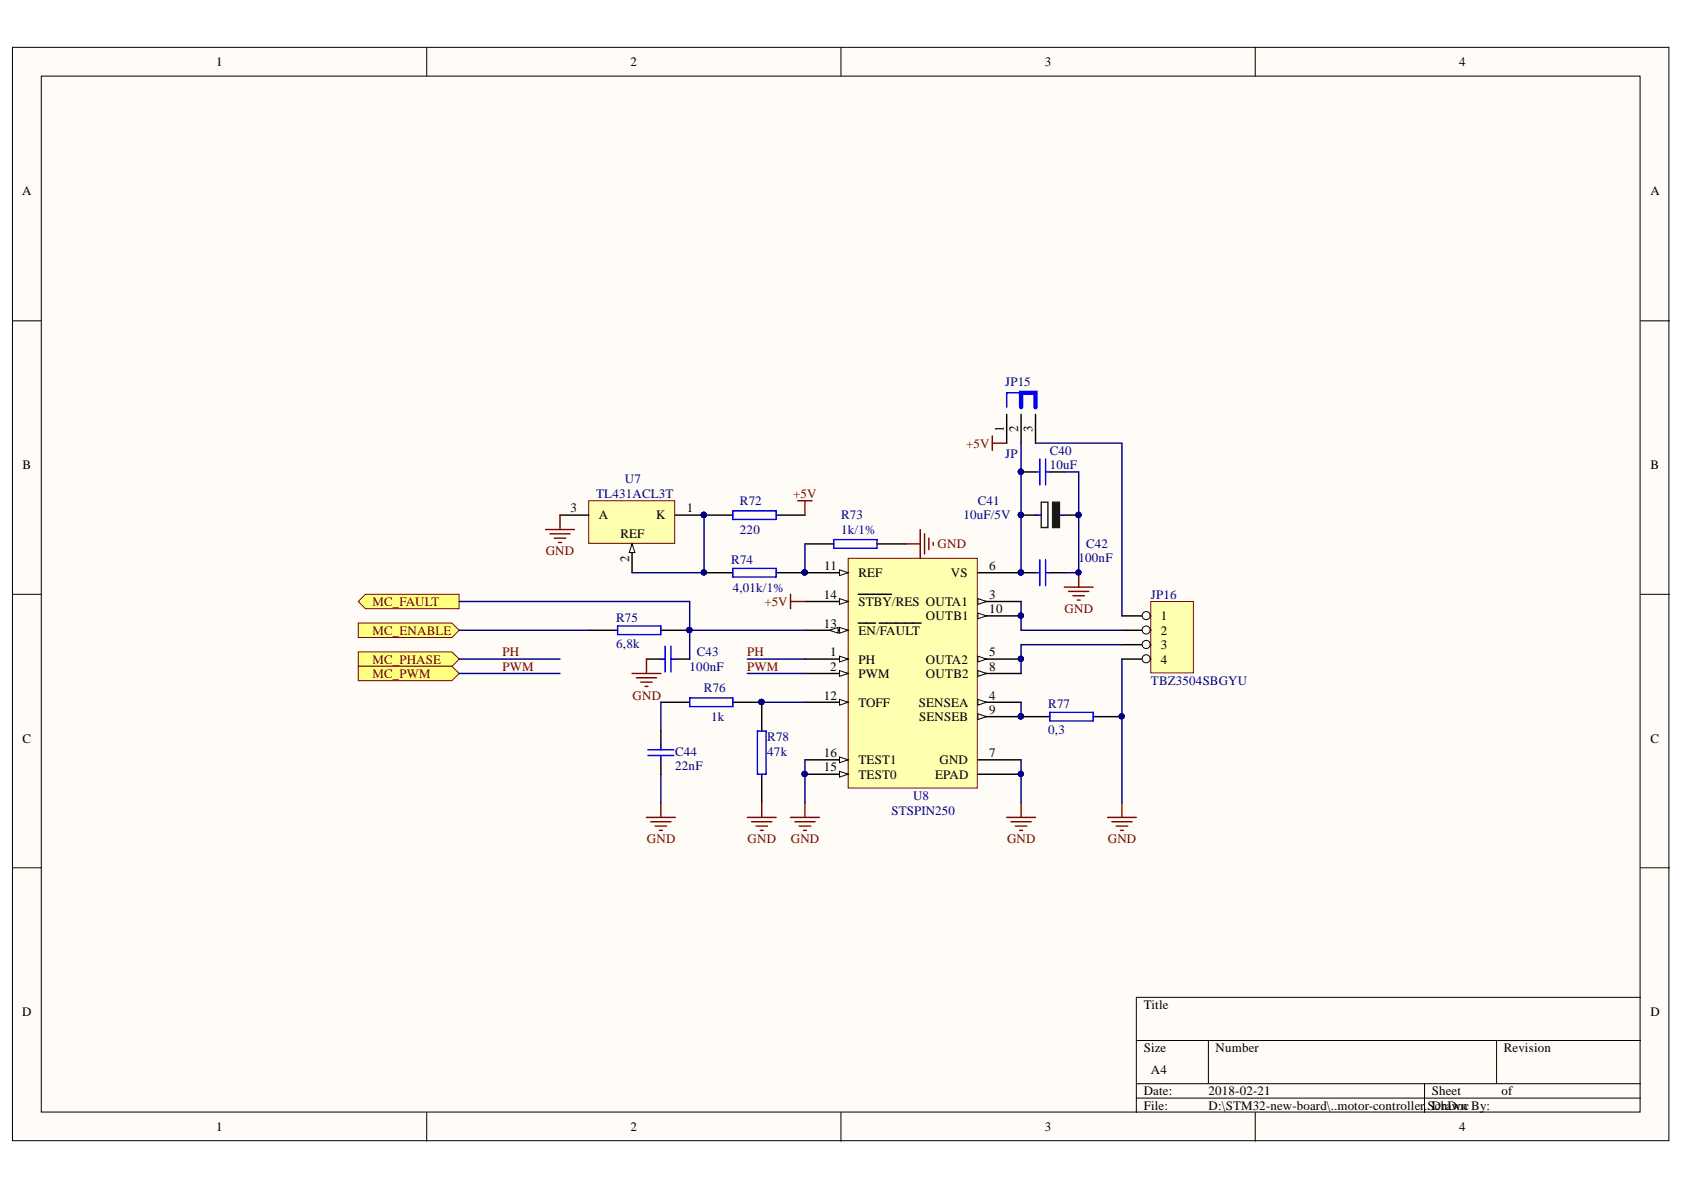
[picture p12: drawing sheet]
<svg xmlns="http://www.w3.org/2000/svg" width="297mm" height="210mm" viewBox="0 0 297 210" stroke-linecap="round" stroke-linejoin="round" font-family="sans-serif">
<defs><g id="words">
<g font-size="2.3">
<text x="38.1" y="11.7">1</text>
<text x="111.2" y="11.7">2</text>
<text x="184.3" y="11.7">3</text>
<text x="257.4" y="11.7">4</text>
<text x="3.9" y="34.5">A</text>
<text x="291.1" y="34.5">A</text>
<text x="177" y="76.2" transform="rotate(-90 177 76.2)">1</text>
<text x="179.6" y="76.2" transform="rotate(-90 179.6 76.2)">2</text>
<text x="182.1" y="76.2" transform="rotate(-90 182.1 76.2)">3</text>
<text x="4" y="82.7">B</text>
<text x="291.1" y="82.7">B</text>
<text x="100.7" y="90.3">3</text>
<text x="105.6" y="91.6">A</text>
<text x="109.5" y="94.9">REF</text>
<text x="115.7" y="91.6">K</text>
<text x="121.1" y="90.3">1</text>
<text x="111" y="99.1" transform="rotate(-90 111 99.1)">2</text>
<text x="145.4" y="100.5">11</text>
<text x="151.4" y="101.8">REF</text>
<text x="167.7" y="101.8">VS</text>
<text x="174.5" y="100.5">6</text>
<text x="145.3" y="105.6">14</text>
<text x="151.4" y="106.9">STBY/RES OUTA1</text>
<text x="174.5" y="105.6">3</text>
<text x="145.3" y="110.7">13</text>
<text x="151.4" y="112">EN/FAULT</text>
<text x="163.3" y="109.4">OUTB1</text>
<text x="174.5" y="108.2">10</text>
<text x="204.8" y="109.4">1</text>
<text x="204.8" y="112">2</text>
<text x="146.4" y="115.8">1</text>
<text x="146.4" y="118.3">2</text>
<text x="151.4" y="117.1">PH</text>
<text x="151.4" y="119.6">PWM</text>
<text x="163.3" y="117.1">OUTA2</text>
<text x="163.3" y="119.6">OUTB2</text>
<text x="174.5" y="115.8">5</text>
<text x="174.5" y="118.3">8</text>
<text x="204.8" y="114.5">3</text>
<text x="204.8" y="117.1">4</text>
<text x="145.3" y="123.4">12</text>
<text x="151.4" y="124.7">TOFF</text>
<text x="162.1" y="124.7">SENSEA</text>
<text x="174.5" y="123.4">4</text>
<text x="174.5" y="125.9">9</text>
<text x="4" y="131">C</text>
<text x="162.2" y="127.2">SENSEB</text>
<text x="291.1" y="131">C</text>
<text x="145.3" y="133.5">16</text>
<text x="145.3" y="136.1">15</text>
<text x="151.4" y="134.8">TEST1</text>
<text x="151.4" y="137.3">TEST0</text>
<text x="164.9" y="137.3">EPAD</text>
<text x="165.7" y="134.8">GND</text>
<text x="174.5" y="133.5">7</text>
<text x="3.9" y="179.3">D</text>
<text x="201.7" y="178">Title</text>
<text x="291.1" y="179.3">D</text>
<text x="201.7" y="185.6">Size</text>
<text x="214.4" y="185.6">Number</text>
<text x="265.3" y="185.6">Revision</text>
<text x="203" y="189.4">A4</text>
<text x="201.7" y="193.2">Date:</text>
<text x="201.7" y="195.7">File:</text>
<text x="213.2" y="193.2">2018-02-21</text>
<text x="213.2" y="195.7">D:\STM32-new-board\..motor-controller.SchDocBy:</text>
<text x="252.6" y="193.2">Sheet</text>
<text x="252.6" y="195.7">Drawn</text>
<text x="264.9" y="193.2">of</text>
<text x="38.1" y="199.5">1</text>
<text x="111.2" y="199.5">2</text>
<text x="184.3" y="199.5">3</text>
<text x="257.4" y="199.5">4</text>
</g>
<g font-size="2.3" fill="#000080">
<text x="177.3" y="68">JP15</text>
<text x="177.3" y="80.7">JP</text>
<text x="185.2" y="80.2">C40</text>
<text x="185.2" y="82.7">10uF</text>
<text x="105.1" y="87.8">TL431ACL3T</text>
<text x="110.2" y="85.3">U7</text>
<text x="130.5" y="89.1">R72</text>
<text x="172.5" y="89.1">C41</text>
<text x="130.5" y="94.1">220</text>
<text x="148.4" y="91.6">R73</text>
<text x="148.4" y="94.1">1k/1%</text>
<text x="169.9" y="91.6">10uF/5V</text>
<text x="129" y="99.5">R74</text>
<text x="190.2" y="99.2">100nF</text>
<text x="191.6" y="96.7">C42</text>
<text x="129.2" y="104.4">4,01k/1%</text>
<text x="203" y="105.6">JP16</text>
<text x="108.7" y="109.7">R75</text>
<text x="108.7" y="114.3">6,8k</text>
<text x="121.6" y="118.3">100nF</text>
<text x="122.9" y="115.8">C43</text>
<text x="124.2" y="122.1">R76</text>
<text x="184.9" y="124.9">R77</text>
<text x="203" y="120.9">TBZ3504SBGYU</text>
<text x="125.4" y="127.2">1k</text>
<text x="135.3" y="130.7">R78</text>
<text x="184.9" y="129.5">0,3</text>
<text x="119.1" y="133.3">C44</text>
<text x="119.1" y="135.8">22nF</text>
<text x="135.3" y="133.3">47k</text>
<text x="157.2" y="143.7">STSPIN250</text>
<text x="161.1" y="141.1">U8</text>
</g>
<g font-size="2.3" fill="#800000">
<text x="170.4" y="78.9">+5V</text>
<text x="139.9" y="87.8">+5V</text>
<text x="96.3" y="98">GND</text>
<text x="165.4" y="96.7">GND</text>
<text x="65.7" y="106.9">MC_FAULT</text>
<text x="134.8" y="106.9">+5V</text>
<text x="65.7" y="112">MC_ENABLE</text>
<text x="187.8" y="108.2">GND</text>
<text x="65.7" y="117.1">MC_PHASE</text>
<text x="65.7" y="119.6">MC_PWM</text>
<text x="88.6" y="115.8">PH</text>
<text x="88.6" y="118.3">PWM</text>
<text x="131.8" y="115.8">PH</text>
<text x="131.8" y="118.3">PWM</text>
<text x="111.6" y="123.4">GND</text>
<text x="114.1" y="148.7">GND</text>
<text x="131.9" y="148.7">GND</text>
<text x="139.5" y="148.7">GND</text>
<text x="177.6" y="148.7">GND</text>
<text x="195.4" y="148.7">GND</text>
</g>
</g></defs>
<g fill="#fffcf8" stroke="#000" stroke-width=".18">
<path d="M2.2 8.3h292.2v192.9h-292.2z"/>
<path d="M7.3 13.4h282v182.8h-282z"/>
</g>
<g fill="none" stroke="#000" stroke-width=".18">
<path d="M75.3 8.3v5.1M148.3 8.3v5.1M221.4 8.3v5.1M2.2 56.6h5.1M289.4 56.6h5.1M2.2 104.8h5.1M289.4 104.8h5.1M2.2 153.1h5.1M289.4 153.1h5.1M289.4 175.9h-89v20.3M75.3 196.2v5.1M148.3 196.2v5.1"/>
<path d="M200.4 183.5h89M200.4 191.2h89M200.4 193.7h89M213.1 183.5v7.7M221.4 196.2v5.1M251.3 191.2v5M264 183.5v7.7"/>
</g>
<path d="M149.6 98.5h22.8v40.5h-22.8z" fill="#ffffb0" stroke="#800000" stroke-width=".18"/>
<path d="M172.5 106.1h7.6" fill="none" stroke="#000" stroke-width=".25"/>
<path d="M172.5 105.6l1.5 .5-1.5 .5z" fill="#fffcf8"/>
<path d="M172.5 105.6l1.5 .5-1.5 .5z" fill="none" stroke="#000" stroke-width=".18"/>
<path d="M172.5 108.6h7.6" fill="none" stroke="#000" stroke-width=".25"/>
<path d="M172.5 108.1l1.5 .5-1.5 .5z" fill="#fffcf8"/>
<path d="M172.5 108.1l1.5 .5-1.5 .5z" fill="none" stroke="#000" stroke-width=".18"/>
<circle cx="180.1" cy="108.6" r=".46" fill="#000080" stroke="#000080" stroke-width=".18"/>
<path d="M172.5 116.3h7.6" fill="none" stroke="#000" stroke-width=".25"/>
<path d="M172.5 115.7l1.5 .6-1.5 .5z" fill="#fffcf8"/>
<path d="M172.5 115.7l1.5 .6-1.5 .5z" fill="none" stroke="#000" stroke-width=".18"/>
<circle cx="180.1" cy="116.2" r=".46" fill="#000080" stroke="#000080" stroke-width=".18"/>
<path d="M172.5 118.8h7.6" fill="none" stroke="#000" stroke-width=".25"/>
<path d="M172.5 118.3l1.5 .5-1.5 .5z" fill="#fffcf8"/>
<path d="M172.5 118.3l1.5 .5-1.5 .5z" fill="none" stroke="#000" stroke-width=".18"/>
<path d="M172.5 123.9h7.6" fill="none" stroke="#000" stroke-width=".25"/>
<path d="M172.5 123.4l1.5 .5-1.5 .5z" fill="#fffcf8"/>
<path d="M172.5 123.4l1.5 .5-1.5 .5z" fill="none" stroke="#000" stroke-width=".18"/>
<path d="M172.5 126.4h7.6" fill="none" stroke="#000" stroke-width=".25"/>
<path d="M172.5 125.9l1.5 .5-1.5 .5z" fill="#fffcf8"/>
<path d="M172.5 125.9l1.5 .5-1.5 .5z" fill="none" stroke="#000" stroke-width=".18"/>
<g fill="#000080" stroke="#000080" stroke-width=".18">
<circle cx="180.1" cy="126.4" r=".46"/>
<circle cx="180.1" cy="101" r=".46"/>
</g>
<path d="M142 111.2h7.6M172.5 101h7.6" fill="none" stroke="#000" stroke-width=".25"/>
<path d="M148.1 110.7l1.5 .5-1.5 .5z" fill="#fffcf8"/>
<path d="M148.1 110.7l1.5 .5-1.5 .5z" fill="none" stroke="#000" stroke-width=".18"/>
<path d="M146.3 111.2l1.5-.5v1z" fill="#fffcf8"/>
<path d="M146.3 111.2l1.5-.5v1z" fill="none" stroke="#000" stroke-width=".18"/>
<path d="M142 116.3h7.6M151.4 109.9h3M155.1 109.9h7.4" fill="none" stroke="#000" stroke-width=".25"/>
<path d="M148.1 115.7l1.5 .6-1.5 .5z" fill="#fffcf8"/>
<path d="M148.1 115.7l1.5 .6-1.5 .5z" fill="none" stroke="#000" stroke-width=".18"/>
<path d="M142 118.8h7.6" fill="none" stroke="#000" stroke-width=".25"/>
<path d="M148.1 118.3l1.5 .5-1.5 .5z" fill="#fffcf8"/>
<path d="M148.1 118.3l1.5 .5-1.5 .5z" fill="none" stroke="#000" stroke-width=".18"/>
<path d="M142 123.9h7.6" fill="none" stroke="#000" stroke-width=".25"/>
<path d="M148.1 123.4l1.5 .5-1.5 .5z" fill="#fffcf8"/>
<path d="M148.1 123.4l1.5 .5-1.5 .5z" fill="none" stroke="#000" stroke-width=".18"/>
<path d="M142 134h7.6" fill="none" stroke="#000" stroke-width=".25"/>
<path d="M148.1 133.5l1.5 .5-1.5 .5z" fill="#fffcf8"/>
<path d="M148.1 133.5l1.5 .5-1.5 .5z" fill="none" stroke="#000" stroke-width=".18"/>
<path d="M142 136.6h7.6" fill="none" stroke="#000" stroke-width=".25"/>
<path d="M148.1 136.1l1.5 .5-1.5 .5z" fill="#fffcf8"/>
<path d="M148.1 136.1l1.5 .5-1.5 .5z" fill="none" stroke="#000" stroke-width=".18"/>
<circle cx="141.9" cy="136.5" r=".46" fill="#000080" stroke="#000080" stroke-width=".18"/>
<path d="M142 101h7.6" fill="none" stroke="#000" stroke-width=".25"/>
<path d="M148.1 100.5l1.5 .5-1.5 .5z" fill="#fffcf8"/>
<path d="M148.1 100.5l1.5 .5-1.5 .5z" fill="none" stroke="#000" stroke-width=".18"/>
<circle cx="141.9" cy="101" r=".46" fill="#000080" stroke="#000080" stroke-width=".18"/>
<path d="M142 106.1h7.6M172.5 134h7.6" fill="none" stroke="#000" stroke-width=".25"/>
<path d="M148.1 105.6l1.5 .5-1.5 .5z" fill="#fffcf8"/>
<path d="M148.1 105.6l1.5 .5-1.5 .5z" fill="none" stroke="#000" stroke-width=".18"/>
<path d="M151.4 104.8h5.9M116.6 123.9h5.1M116.6 128.9v2.6M116.6 134v2.6M129.3 123.9h5.1v5M134.4 136.6v5M172.5 136.6h7.6M180.1 126.4h5.1M192.8 126.4h5.1" fill="none" stroke="#000" stroke-width=".25"/>
<g fill="#000080" stroke="#000080" stroke-width=".18">
<circle cx="180.1" cy="136.5" r=".46"/>
<circle cx="180.1" cy="108.6" r=".46"/>
<circle cx="180.1" cy="116.2" r=".46"/>
<circle cx="180.1" cy="126.4" r=".46"/>
<circle cx="180.1" cy="101" r=".46"/>
<circle cx="141.9" cy="136.5" r=".46"/>
<circle cx="141.9" cy="101" r=".46"/>
<circle cx="197.8" cy="126.4" r=".46"/>
<circle cx="134.3" cy="123.8" r=".46"/>
</g>
<g fill="none" stroke="#800000" stroke-width=".25">
<path d="M114 144.2h5.1M114.8 144.9h3.5M115.6 145.7h2M116.3 146.5h.5M116.6 141.6v2.6M131.8 144.2h5.1M132.6 144.9h3.5M133.3 145.7h2.1M134.1 146.5h.5M134.4 141.6v2.6M139.4 144.2h5.1M140.2 144.9h3.6"/>
<path d="M141 145.7h2M141.7 146.5h.5M142 141.6v2.6M177.6 144.2h5M178.3 144.9h3.6M179.1 145.7h2M179.9 146.5h.5M180.1 141.6v2.6M195.4 144.2h5M196.1 144.9h3.6M196.9 145.7h2M197.6 146.5h.6"/>
<path d="M197.9 141.6v2.6"/>
</g>
<path d="M114.3 133.3h4.6M114.3 132.2h4.6M116.6 131.5v.7M116.6 133.3v.7M121.7 123.1h7.6v1.5h-7.6zM133.6 128.9h1.5v7.7h-1.5zM185.2 125.6h7.6v1.6h-7.6z" fill="none" stroke="#00f" stroke-width=".25"/>
<path d="M203 106.1h7.5v12.6h-7.5z" fill="#ffffb0" stroke="#800000" stroke-width=".18"/>
<path d="M197.9 108.6h5.1" fill="none" stroke="#000" stroke-width=".25"/>
<circle cx="202.2" cy="108.6" r=".71" fill="#fffcf8" stroke="#000" stroke-width=".18"/>
<path d="M197.9 111.2h5.1" fill="none" stroke="#000" stroke-width=".25"/>
<circle cx="202.2" cy="111.1" r=".71" fill="#fffcf8" stroke="#000" stroke-width=".18"/>
<path d="M197.9 113.7h5.1" fill="none" stroke="#000" stroke-width=".25"/>
<circle cx="202.2" cy="113.7" r=".72" fill="#fffcf8" stroke="#000" stroke-width=".18"/>
<path d="M197.9 116.3h5.1" fill="none" stroke="#000" stroke-width=".25"/>
<circle cx="202.2" cy="116.2" r=".71" fill="#fffcf8" stroke="#000" stroke-width=".18"/>
<path d="M177.6 73.1v5.1M180.1 73.1v5.1M182.6 73.1v5.1" fill="none" stroke="#000" stroke-width=".25"/>
<path d="M180.1 70.6v1.2" fill="none" stroke="#00f" stroke-width=".18"/>
<path d="M180.1 71.8v-2.5h2.5v2.5" fill="none" stroke="#00f" stroke-width=".76"/>
<path d="M180.1 69.3h-2.5v2.5" fill="none" stroke="#00f" stroke-width=".25"/>
<path d="M175 76.9v2.5M175 78.2h2.6" fill="none" stroke="#800000" stroke-width=".25"/>
<path d="M103.8 88.3h15.2v7.5h-15.2z" fill="#ffffb0" stroke="#800000" stroke-width=".18"/>
<path d="M111.5 95.9v5.1M119.1 90.9h5.1" fill="none" stroke="#000" stroke-width=".25"/>
<circle cx="124.1" cy="90.8" r=".46" fill="#000080" stroke="#000080" stroke-width=".18"/>
<path d="M111.5 95.9l.5 1.6h-1z" fill="#fffcf8"/>
<path d="M111.5 95.9l.5 1.6h-1z" fill="none" stroke="#000" stroke-width=".18"/>
<path d="M98.8 90.9h5.1M124.2 90.9h5.1M136.9 90.9h5.1M142 95.9h5.1M154.7 95.9h5.1M103.9 111.2h5M114 116.3h2.6M116.6 111.2h5.1M119.1 116.3h2.6M124.2 101h5.1M136.9 101h5.1" fill="none" stroke="#000" stroke-width=".25"/>
<g fill="#000080" stroke="#000080" stroke-width=".18">
<circle cx="124.1" cy="90.8" r=".46"/>
<circle cx="141.9" cy="101" r=".46"/>
<circle cx="124.1" cy="101" r=".46"/>
<circle cx="121.6" cy="111.1" r=".46"/>
</g>
<path d="M129.3 90.1h7.6v1.5h-7.6zM147.1 95.2h7.6v1.5h-7.6zM108.9 110.4h7.7v1.5h-7.7zM116.6 116.3h.7M117.3 114v4.5M118.3 116.3h.8M118.3 114v4.5M129.3 100.3h7.6v1.5h-7.6z" fill="none" stroke="#00f" stroke-width=".25"/>
<g fill="none" stroke="#800000" stroke-width=".25">
<path d="M96.2 93.4h5.1M97 94.2h3.6M97.8 94.9h2M98.5 95.7h.5M98.8 90.9v2.5M140.7 88.3h2.6M142 88.3v2.6M159.8 95.9h2.5M162.3 93.4v5.1M163.1 94.2v3.5M163.8 94.9v2.1M164.6 95.7v.5"/>
<path d="M111.5 118.8h5.1M112.2 119.6h3.6M114 116.3v2.5M113 120.3h2M113.8 121.1h.5"/>
</g>
<g fill="#ffff80" stroke="#800000" stroke-width=".18">
<path d="M63.2 109.9h16.5l1.3 1.3-1.3 1.2h-16.5z" fill-rule="evenodd"/>
<path d="M63.2 106.1l1.3-1.3h16.5v2.6h-16.5z" fill-rule="evenodd"/>
</g>
<path d="M139.4 104.8v2.6M139.4 106.1h2.6" fill="none" stroke="#800000" stroke-width=".25"/>
<g fill="#ffff80" stroke="#800000" stroke-width=".18">
<path d="M63.2 115h16.5l1.3 1.3-1.3 1.2h-16.5z" fill-rule="evenodd"/>
<path d="M63.2 117.5h16.5l1.3 1.3-1.3 1.3h-16.5z" fill-rule="evenodd"/>
</g>
<path d="M180.1 90.9h2.8M187.7 90.9h2.6M180.1 101h2.5M185.2 101h2.5" fill="none" stroke="#000" stroke-width=".25"/>
<g fill="#000080" stroke="#000080" stroke-width=".18">
<circle cx="180.1" cy="101" r=".46"/>
<circle cx="180.1" cy="90.8" r=".46"/>
<circle cx="190.2" cy="90.8" r=".46"/>
</g>
<path d="M183.4 98.7v4.6M184.4 98.7v4.6M187 90.9h.7M182.6 101h.8M184.4 101h.8" fill="none" stroke="#00f" stroke-width=".25"/>
<path d="M185.7 88.6h1.2v4.4h-1.2z" fill="#172721" stroke="#172721" stroke-width=".25"/>
<path d="M183.7 88.6h1.1v4.4h-1.1z" fill="#fff" stroke="#172721" stroke-width=".25"/>
<path d="M182.6 90.9h1.1M182.6 83.2h.8M183.4 81v4.5M184.4 83.2h.8M184.4 81v4.5" fill="none" stroke="#00f" stroke-width=".25"/>
<g fill="#000080" stroke="#000080" stroke-width=".18">
<circle cx="180.1" cy="90.8" r=".46"/>
<circle cx="190.2" cy="90.8" r=".46"/>
<circle cx="190.2" cy="101" r=".46"/>
<circle cx="141.9" cy="136.5" r=".46"/>
<circle cx="180.1" cy="136.5" r=".46"/>
<circle cx="180.1" cy="126.4" r=".46"/>
<circle cx="134.3" cy="123.8" r=".46"/>
<circle cx="197.8" cy="126.4" r=".46"/>
<circle cx="180.1" cy="116.2" r=".46"/>
<circle cx="180.1" cy="108.6" r=".46"/>
<circle cx="180.1" cy="83.2" r=".46"/>
<circle cx="180.1" cy="101" r=".46"/>
<circle cx="124.1" cy="101" r=".46"/>
<circle cx="124.1" cy="90.8" r=".46"/>
<circle cx="141.9" cy="101" r=".46"/>
<circle cx="121.6" cy="111.1" r=".46"/>
</g>
<path d="M187.7 103.6h5.1M188.5 104.3h3.6M189.3 105.1h2M190 105.8h.5M190.3 101v2.6" fill="none" stroke="#800000" stroke-width=".25"/>
<g fill="none" stroke="#000080" stroke-width=".25">
<path d="M180.1 78.2v22.8M182.6 78.2h15.3v30.4M124.2 90.9v10.1h-12.7M142 95.9v5.1M187.7 83.2h2.6v17.8h-2.6M81 106.1h40.7v5.1M81 111.2h22.9M81 116.3h17.8M81 118.8h17.8M131.8 116.3h10.2M131.8 118.8h10.2M142 111.2h-20.3v5.1"/>
<path d="M180.1 106.1v5.1h17.8M197.9 116.3v25.3M197.9 113.7h-17.8v5.1M116.6 123.9v5M116.6 136.6v5M134.4 123.9h7.6M142 134v7.6M180.1 134v7.6M180.1 123.9v2.5"/>
</g>
<path d="M180.1 83.2h2.5M185.2 83.2h2.5" fill="none" stroke="#000" stroke-width=".25"/>
<use href="#words"/>
</svg>
